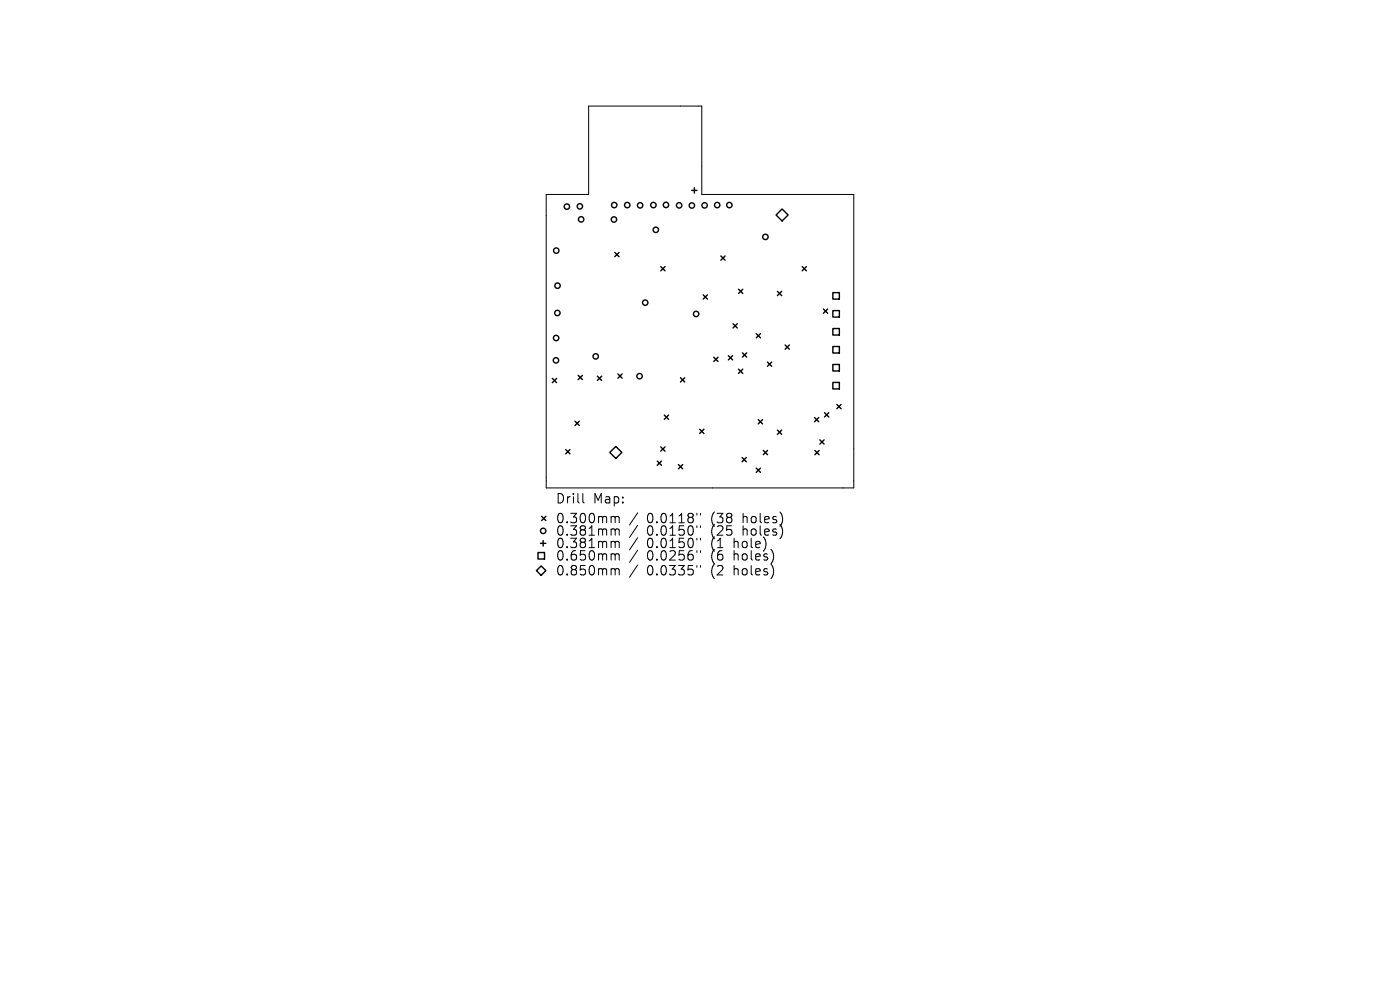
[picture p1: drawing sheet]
<svg xmlns="http://www.w3.org/2000/svg" width="297mm" height="210mm" viewBox="0 0 297 210" stroke-linecap="round" stroke-linejoin="round" font-family="sans-serif">
<defs><g id="words">
<g font-size="2.8">
<text x="117.8" y="107.1">Drill</text>
<text x="125.8" y="107.1">Map:</text>
<text x="117.8" y="111.3">0.300mm</text>
<text x="117.8" y="113.9">0.381mm</text>
<text x="137.2" y="111.3">0.0118&quot;</text>
<text x="137.2" y="113.9">0.0150&quot;</text>
<text x="151" y="111.3">(38</text>
<text x="151" y="113.9">(25</text>
<text x="157.8" y="111.3">holes)</text>
<text x="157.8" y="113.9">holes)</text>
<text x="117.8" y="116.6">0.381mm</text>
<text x="117.8" y="119.2">0.650mm</text>
<text x="137.2" y="116.6">0.0150&quot;</text>
<text x="137.2" y="119.2">0.0256&quot;</text>
<text x="151" y="116.6">(1</text>
<text x="151" y="119.2">(6</text>
<text x="155.9" y="116.6">hole)</text>
<text x="155.9" y="119.2">holes)</text>
<text x="117.8" y="122.3">0.850mm</text>
<text x="137.2" y="122.3">0.0335&quot;</text>
<text x="151" y="122.3">(2</text>
<text x="155.9" y="122.3">holes)</text>
</g>
</g></defs>
<g fill="none" stroke="#000" stroke-width=".21">
<path d="M124.9 22.5h24v18.8h32.2v62.2h-65.2v-62.2h9zM123.6 104.7v1.7l.3 .3M129.9 109.6h.3l.3 .2M129.9 112.2h.3l.3 .3M129.9 114.8h.3l.3 .3M129.9 117.5l.5 .1 .1 .2M130.5 109.8l.3-.2 .5 .1 .1 1.2M130.5 109.8v1.1M130.5 112.5v1M130.5 115.1v1.1M130.5 117.8v1M130.5 112.5l.3-.3 .5 .1 .1 1.2"/>
<path d="M130.5 115.1l.3-.3 .5 .1 .1 1.3M130.5 117.8l.3-.3 .5 .1 .1 1.2M135.3 108.8l-1.7 2.6M135.3 111.4l-1.7 2.6M135.3 114.1l-1.7 2.5M135.3 116.7l-1.7 2.6M135.3 119.9l-1.7 2.5M147.8 108.9v.4M147.8 111.5v.4M147.8 114.2v.4M147.8 116.8v.4M147.8 120v.3"/>
<path d="M148.6 108.9v.4M148.6 111.5v.4M148.6 114.2v.4M148.6 116.8v.4M148.6 120v.3M129.9 120.6h.3l.3 .3M130.5 120.9v1.1M130.5 120.9l.3-.3 .5 .1 .1 1.3"/>
</g>
<g fill="none" stroke="#000" stroke-width=".3">
<path d="M147.3 39.8v1.2M130.4 53.6l.9 .9M131.3 53.6l-.9 .9M140.2 56.6l.9 .9M141.1 56.6l-.9 .9M146.7 40.4h1.2M152.9 54.3l.9 .9M153.8 54.3l-.9 .9M164.6 45.6l1.3-1.3 1.3 1.3-1.3 1.3zM170.2 56.6l.9 .9M171.1 56.6l-.9 .9M122.7 79.6l.9 .9"/>
<path d="M123.6 79.6l-.9 .9M126.7 79.8l.9 .9M127.6 79.8l-.9 .9M131.1 79.3l.9 .9M132 79.3l-.9 .9M149.2 62.6l.9 .9M150.1 62.6l-.9 .9M151.4 75.8l.9 .9M152.3 75.8l-.9 .9M154.5 75.5l.9 .9M155.4 75.5l-.9 .9M155.5 68.7l.9 .9"/>
<path d="M156.4 68.7l-.9 .9M156.7 61.4l.9 .9M156.7 78.3l.9 .9M157.5 74.9l.9 .9M157.6 78.3l-.9 .9M157.6 61.4l-.9 .9M158.4 74.9l-.9 .9M160.4 70.8l.9 .9M161.3 70.8l-.9 .9M162.8 76.8l.9 .9M163.7 76.8l-.9 .9M164.9 61.8l.9 .9"/>
<path d="M165.8 61.8l-.9 .9M166.6 73.2l.9 .9M167.5 73.2l-.9 .9M174.7 65.6l.9 .9M175.6 65.6l-.9 .9M176.7 62.1h1.4v1.4h-1.4zM176.7 65.9h1.4v1.4h-1.4zM176.7 69.7h1.4v1.4h-1.4zM176.7 73.5h1.4v1.4h-1.4zM176.7 77.3h1.4v1.4h-1.4zM117.2 80.3l.9 .9M118.1 80.3l-.9 .9"/>
<path d="M120 95.4l.9 .9M120.9 95.4l-.9 .9M122 89.3l.9 .9M122.9 89.3l-.9 .9M129.4 96l1.2-1.3 1.3 1.3-1.3 1.3zM139.4 97.8l.9 .9M140.2 94.8l.9 .9M140.3 97.8l-.9 .9M140.9 88.1l.9 .9M141.1 94.8l-.9 .9M141.8 88.1l-.9 .9M143.9 98.6l.9 .9"/>
<path d="M144.4 80.1l.9 .9M144.8 98.6l-.9 .9M145.3 80.1l-.9 .9M148.4 91.1l.9 .9M149.3 91.1l-.9 .9M157.4 97.1l.9 .9M158.3 97.1l-.9 .9M160.4 99.3l.9 .9M160.9 89l.9 .9M161.3 99.3l-.9 .9M161.8 89l-.9 .9M161.9 95.6l.9 .9"/>
<path d="M162.8 95.6l-.9 .9M164.9 91.2l.9 .9M165.8 91.2l-.9 .9M172.8 88.6l.9 .9M172.9 95.6l.9 .9M173.7 88.6l-.9 .9M173.8 95.6l-.9 .9M173.9 93.3l.9 .9M174.8 93.3l-.9 .9M174.9 87.5l.9 .9M175.8 87.5l-.9 .9M176.7 81.1h1.4v1.4h-1.4z"/>
<path d="M177.5 85.8l.9 .9M178.4 85.8l-.9 .9M114.1 117.2h1.4v1.4h-1.4zM114.7 115.3h1.1M114.9 109.5l.9 .9M115.2 114.7v1.1M115.8 109.5l-.9 .9M113.8 121l1-1 1 1-1 1z"/>
<circle cx="118" cy="53.2" r=".57"/>
<circle cx="120.3" cy="43.8" r=".57"/>
<circle cx="123" cy="43.8" r=".57"/>
<circle cx="123.3" cy="46.5" r=".57"/>
<circle cx="130.2" cy="46.6" r=".57"/>
<circle cx="130.3" cy="43.5" r=".57"/>
<circle cx="133.1" cy="43.5" r=".57"/>
<circle cx="135.8" cy="43.6" r=".57"/>
<circle cx="138.6" cy="43.5" r=".57"/>
<circle cx="139.1" cy="48.8" r=".57"/>
<circle cx="141.3" cy="43.5" r=".57"/>
<circle cx="144.1" cy="43.6" r=".57"/>
<circle cx="146.8" cy="43.6" r=".57"/>
<circle cx="149.5" cy="43.6" r=".57"/>
<circle cx="152.1" cy="43.5" r=".57"/>
<circle cx="154.7" cy="43.5" r=".57"/>
<circle cx="162.4" cy="50.3" r=".57"/>
<circle cx="117.9" cy="76.4" r=".57"/>
<circle cx="118" cy="71.7" r=".57"/>
<circle cx="118.2" cy="66.4" r=".57"/>
<circle cx="118.3" cy="60.6" r=".57"/>
<circle cx="126.4" cy="75.6" r=".57"/>
<circle cx="135.7" cy="79.8" r=".57"/>
<circle cx="136.9" cy="64.2" r=".57"/>
<circle cx="147.7" cy="66.6" r=".57"/>
<circle cx="115.2" cy="112.6" r=".57"/>
</g>
<use href="#words"/>
</svg>
